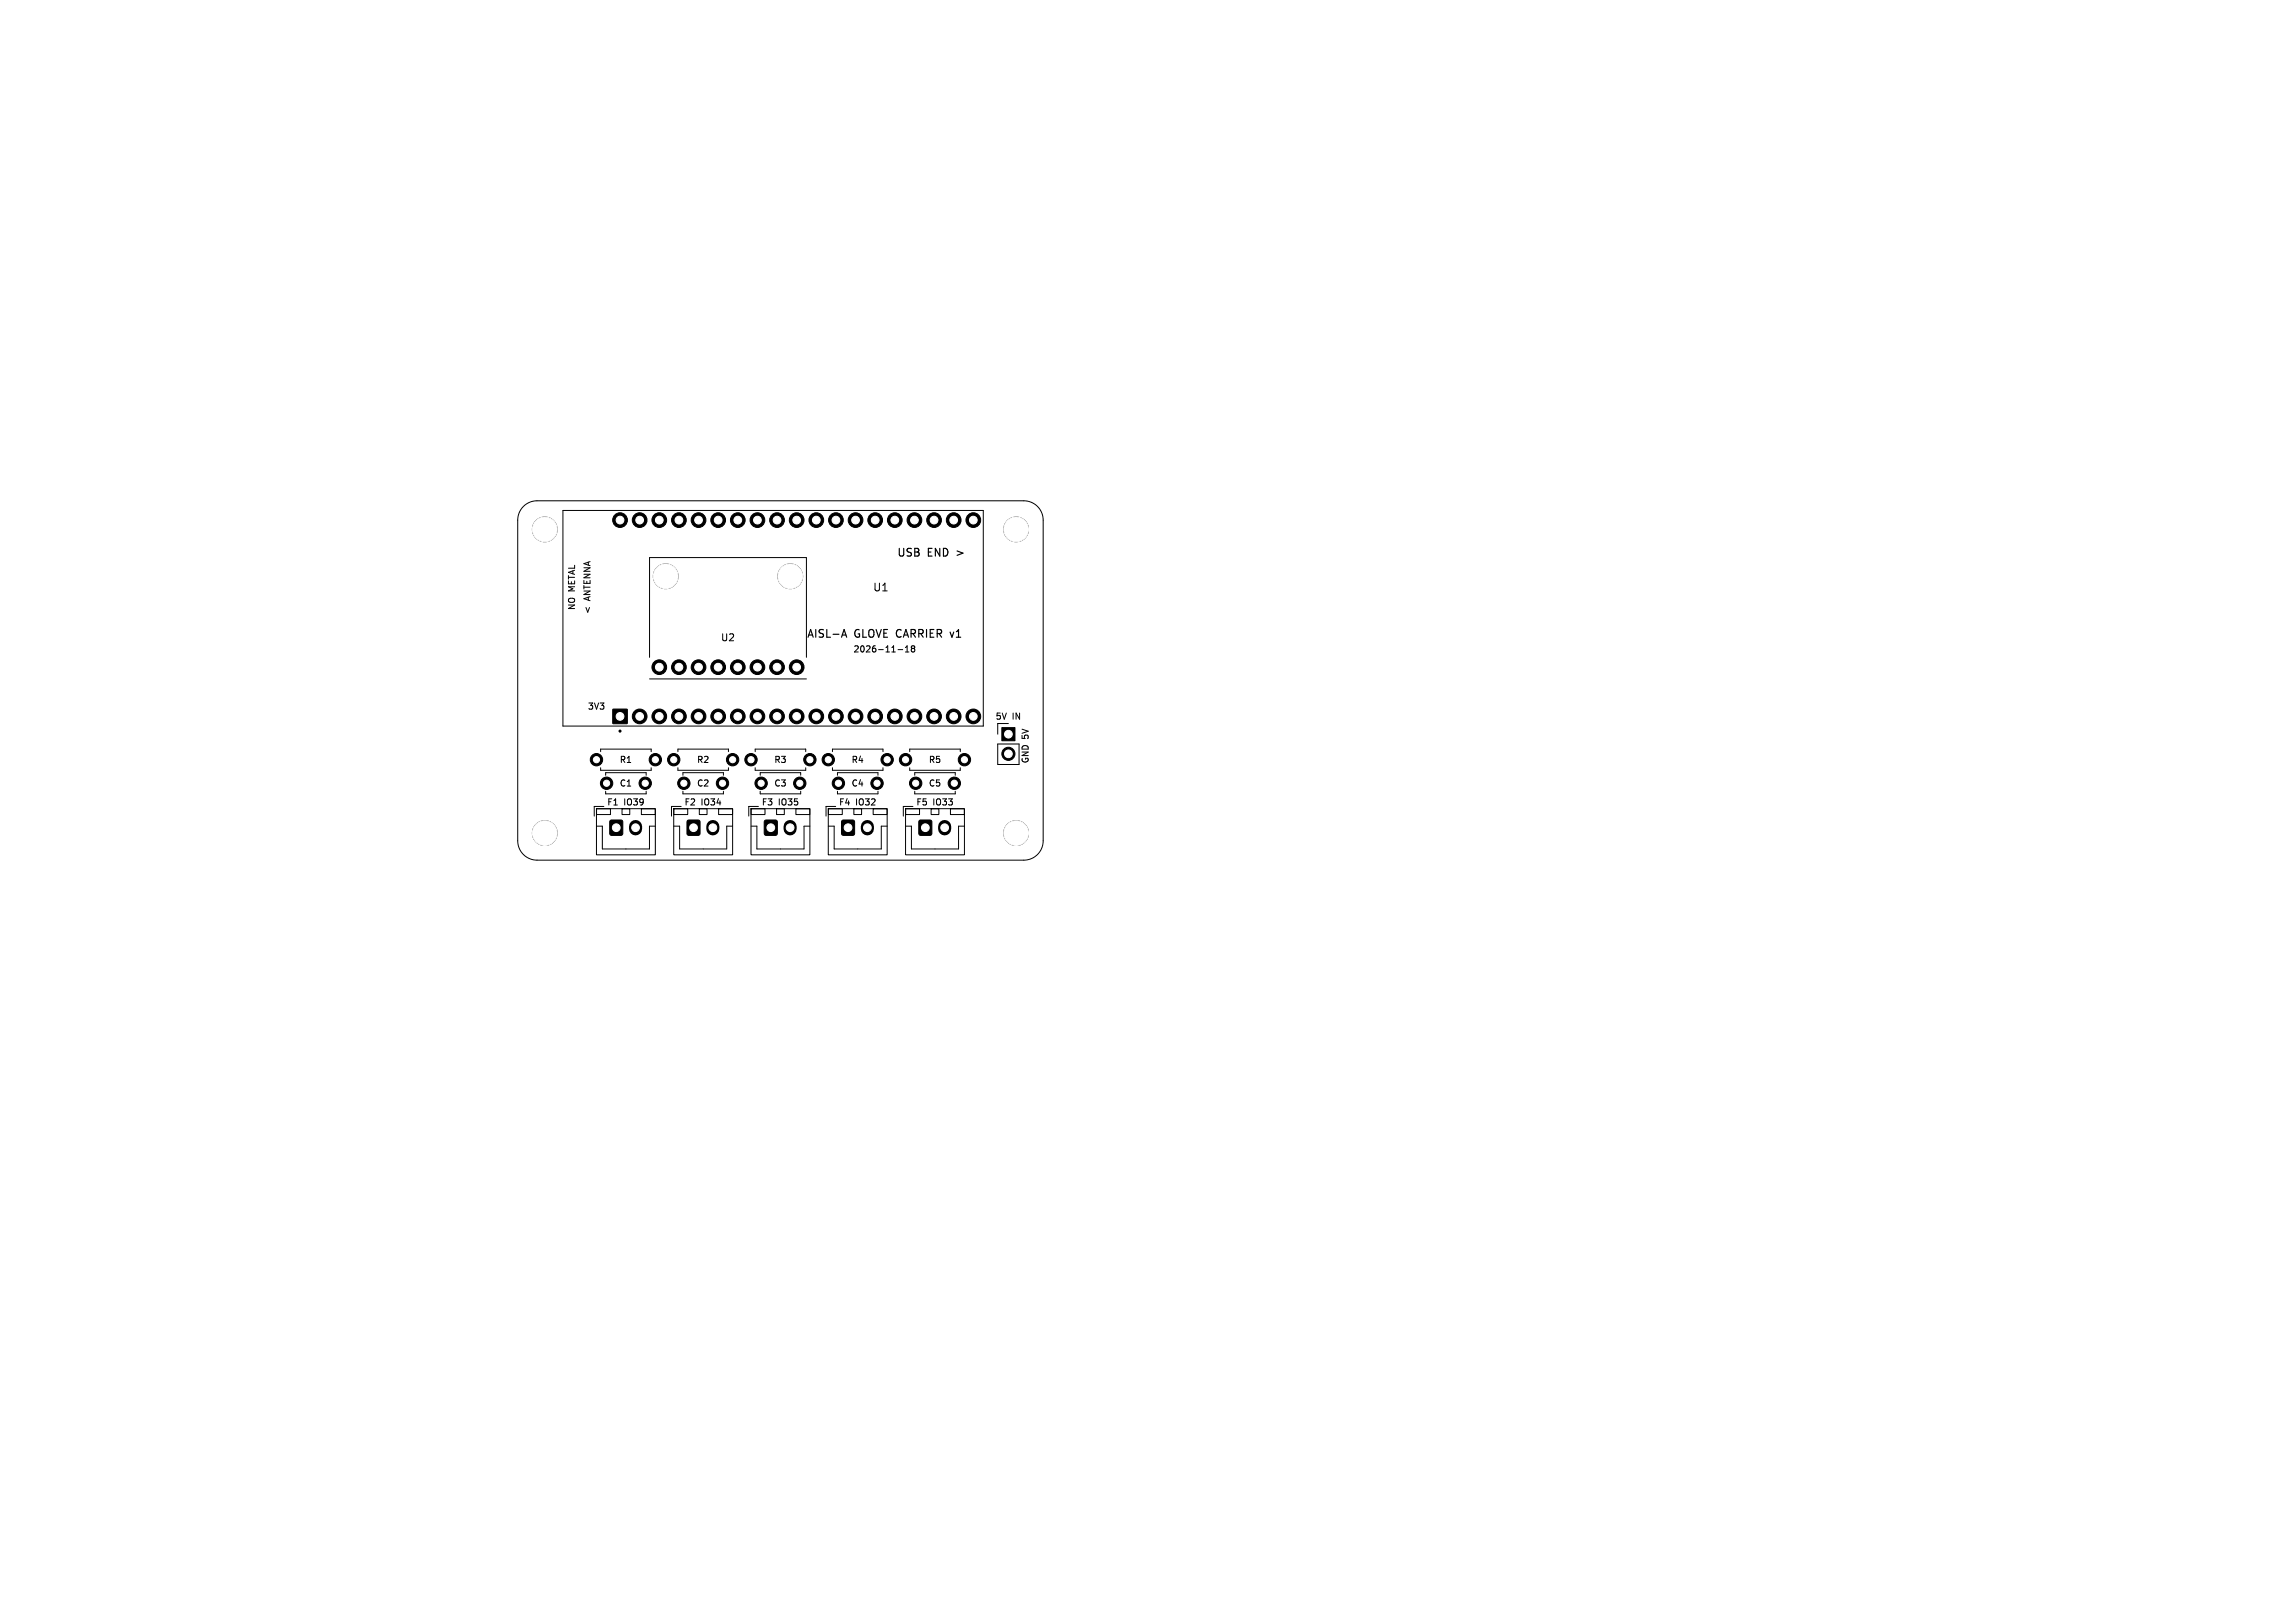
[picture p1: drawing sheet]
<svg xmlns="http://www.w3.org/2000/svg" width="297mm" height="210mm" viewBox="0 0 297 210" stroke-linecap="round" stroke-linejoin="round" font-family="sans-serif">
<defs><g id="words">
<g font-size="1.4">
<text x="112.9" y="76.7">U1</text>
<text x="116" y="72.2">USB</text>
<text x="120" y="72.2">END</text>
<text x="124" y="72.2">&gt;</text>
<text x="104.4" y="82.7">AISL-A</text>
<text x="110.6" y="82.7">GLOVE CARRIER</text>
<text x="123.4" y="82.7">v1</text>
</g>
<text font-size="1.3" x="93.2" y="83.1">U2</text>
<g font-size="1.1">
<text x="74.6" y="76.5" transform="rotate(-90 74.6 76.5)">METAL</text>
<text x="76.6" y="77.7" transform="rotate(-90 76.6 77.7)">ANTENNA</text>
<text x="74.6" y="79" transform="rotate(-90 74.6 79)">NO</text>
<text x="76.6" y="79.5" transform="rotate(-90 76.6 79.5)">&lt;</text>
<text x="110.4" y="84.6">2026-11-18</text>
<text x="76" y="92">3V3</text>
<text x="128.8" y="93.3">5V</text>
<text x="131" y="93.3">IN</text>
<text x="80.1" y="98.9">R1</text>
<text x="80.1" y="101.9">C1</text>
<text x="90.1" y="101.9">C2</text>
<text x="90.1" y="98.9">R2</text>
<text x="100.1" y="98.9">R3</text>
<text x="100.1" y="101.9">C3</text>
<text x="110.1" y="101.9">C4</text>
<text x="110.1" y="98.9">R4</text>
<text x="120.1" y="98.9">R5</text>
<text x="120.1" y="101.9">C5</text>
<text x="133.3" y="98.9" transform="rotate(-90 133.3 98.9)">GND 5V</text>
<text x="78.5" y="104.4">F1</text>
<text x="80.8" y="104.4">IO39</text>
<text x="88.5" y="104.4">F2</text>
<text x="90.8" y="104.4">IO34</text>
<text x="98.5" y="104.4">F3</text>
<text x="100.8" y="104.4">IO35</text>
<text x="108.5" y="104.4">F4</text>
<text x="110.8" y="104.4">IO32</text>
<text x="118.5" y="104.4">F5</text>
<text x="120.8" y="104.4">IO33</text>
</g>
</g></defs>
<g fill="#000" stroke="#000" stroke-width=".13">
<path d="M79.3 91.8h1.9v1.8h-1.9zM129.7 94.2h1.6v1.7h-1.6zM79 106.2l.2-.1 1.3 .1 .1 .2v1.5l-.1 .1-.2 .1-1.3-.1-.1-.1v-1.5zM89 106.2l.1-.1 1.4 .1 .1 .2v1.5l-.1 .1-.1 .1-1.4-.1-.1-.1v-1.5zM99 106.2l.1-.1 1.4 .1 .1 .2v1.5l-.1 .1-.1 .1-1.4-.1-.1-.1v-1.5zM109 106.2l.1-.1 1.4 .1 .1 .2v1.5l-.1 .1-.1 .1-1.4-.1-.1-.1v-1.5zM119 106.2l.1-.1 1.4 .1 .1 .2v1.5l-.1 .1-.1 .1-1.4-.1-.1-.1v-1.5z"/>
<circle cx="70.5" cy="68.5" r="1.6"/>
<circle cx="80.2" cy="67.3" r=".95"/>
<circle cx="82.8" cy="67.3" r=".95"/>
<circle cx="85.3" cy="67.3" r=".95"/>
<circle cx="86.1" cy="74.6" r="1.6"/>
<circle cx="87.9" cy="67.3" r=".95"/>
<circle cx="90.4" cy="67.3" r=".95"/>
<circle cx="92.9" cy="67.3" r=".95"/>
<circle cx="95.5" cy="67.3" r=".95"/>
<circle cx="98" cy="67.3" r=".95"/>
<circle cx="100.6" cy="67.3" r=".95"/>
<circle cx="102.3" cy="74.6" r="1.6"/>
<circle cx="103.1" cy="67.3" r=".95"/>
<circle cx="105.6" cy="67.3" r=".95"/>
<circle cx="108.2" cy="67.3" r=".95"/>
<circle cx="110.7" cy="67.3" r=".95"/>
<circle cx="113.3" cy="67.3" r=".95"/>
<circle cx="115.8" cy="67.3" r=".95"/>
<circle cx="118.3" cy="67.3" r=".95"/>
<circle cx="120.9" cy="67.3" r=".95"/>
<circle cx="123.4" cy="67.3" r=".95"/>
<circle cx="126" cy="67.3" r=".95"/>
<circle cx="131.5" cy="68.5" r="1.6"/>
<circle cx="77.2" cy="98.3" r=".8"/>
<circle cx="82.8" cy="92.7" r=".95"/>
<circle cx="84.8" cy="98.3" r=".8"/>
<circle cx="85.3" cy="92.7" r=".95"/>
<circle cx="85.3" cy="86.3" r=".95"/>
<circle cx="87.2" cy="98.3" r=".8"/>
<circle cx="87.9" cy="92.7" r=".95"/>
<circle cx="87.9" cy="86.3" r=".95"/>
<circle cx="90.4" cy="92.7" r=".95"/>
<circle cx="90.4" cy="86.3" r=".95"/>
<circle cx="92.9" cy="92.7" r=".95"/>
<circle cx="92.9" cy="86.3" r=".95"/>
<circle cx="94.8" cy="98.3" r=".8"/>
<circle cx="95.5" cy="92.7" r=".95"/>
<circle cx="95.5" cy="86.3" r=".95"/>
<circle cx="97.2" cy="98.3" r=".8"/>
<circle cx="98" cy="92.7" r=".95"/>
<circle cx="98" cy="86.3" r=".95"/>
<circle cx="100.6" cy="92.7" r=".95"/>
<circle cx="100.6" cy="86.3" r=".95"/>
<circle cx="103.1" cy="92.7" r=".95"/>
<circle cx="103.1" cy="86.3" r=".95"/>
<circle cx="104.8" cy="98.3" r=".8"/>
<circle cx="105.6" cy="92.7" r=".95"/>
<circle cx="107.2" cy="98.3" r=".8"/>
<circle cx="108.2" cy="92.7" r=".95"/>
<circle cx="110.7" cy="92.7" r=".95"/>
<circle cx="113.3" cy="92.7" r=".95"/>
<circle cx="114.8" cy="98.3" r=".8"/>
<circle cx="115.8" cy="92.7" r=".95"/>
<circle cx="117.2" cy="98.3" r=".8"/>
<circle cx="118.3" cy="92.7" r=".95"/>
<circle cx="120.9" cy="92.7" r=".95"/>
<circle cx="123.4" cy="92.7" r=".95"/>
<circle cx="124.8" cy="98.3" r=".8"/>
<circle cx="126" cy="92.7" r=".95"/>
<circle cx="130.5" cy="97.5" r=".85"/>
<circle cx="70.5" cy="107.8" r="1.6"/>
<circle cx="78.5" cy="101.3" r=".8"/>
<circle cx="83.5" cy="101.3" r=".8"/>
<circle cx="88.5" cy="101.3" r=".8"/>
<circle cx="93.5" cy="101.3" r=".8"/>
<circle cx="98.5" cy="101.3" r=".8"/>
<circle cx="103.5" cy="101.3" r=".8"/>
<circle cx="108.5" cy="101.3" r=".8"/>
<circle cx="113.5" cy="101.3" r=".8"/>
<circle cx="118.5" cy="101.3" r=".8"/>
<circle cx="123.5" cy="101.3" r=".8"/>
<circle cx="131.5" cy="107.8" r="1.6"/>
</g>
<path d="M82.3 107v.3M92.3 107v.3M102.3 107v.3M112.2 107v.3M122.2 107v.3" fill="none" stroke="#000" stroke-width="1.7"/>
<path d="M108.9 82.5l.3-1 .4 1M109 82.2h.5M123 81.8l.2 .7" fill="none" stroke="#000" stroke-width=".15"/>
<g fill="none" stroke="#000" stroke-width=".13">
<path d="M67.7 65.5a2.5 2.5 0 0 1 1.8-.7h63a2.5 2.5 0 0 1 2.5 2.5v41.5a2.5 2.5 0 0 1-2.5 2.5h-63a2.5 2.5 0 0 1-2.5-2.5v-41.5a2.5 2.5 0 0 1 .7-1.8zM72.8 66.1h54.4v27.9h-54.4zM77.7 97.3v-.4h6.6v.4M77.7 99.3v.4h6.6v-.4M84.1 85.1v-12.9h20.3v12.9M84.1 87.9h20.3M87.7 97.3v-.4h6.6v.4M87.7 99.3v.4h6.6v-.4M97.7 97.3v-.4h6.6v.4M97.7 99.3v.4h6.6v-.4M107.7 97.3v-.4h6.6v.4M107.7 99.3v.4h6.6v-.4"/>
<path d="M116.2 84.1h.6M117.2 84.4h.4M117.2 83.8l.2-.2v.8M117.7 97.3v-.4h6.6v.4M117.7 99.3v.4h6.6v-.4M118.1 83.9l-.2 .2v.1l.2 .2h.1l.2-.2-.1-.2-.1-.1M118.1 83.9l-.2-.1 .2-.2h.2l.1 .1-.2 .2M118.1 83.9h.1M129.1 96.3h2.8v2.6h-2.8zM130.5 93.6h-1.4v1.4M77.2 104.6h7.6v6h-7.6zM77.2 104.7h1.8v.7h-1.8z"/>
<path d="M77.2 106.9h.7v3h6.1v-3h.8M78.1 104.4h-1.2v1.2M78.4 100.3v-.3h5.2v.3M78.4 102.4v.3h5.2v-.3M80.5 104.7h1v.7h-1zM83 104.7h1.8v.7h-1.8zM87.2 104.6h7.6v6h-7.6zM87.2 104.7h1.8v.7h-1.8zM87.2 106.9h.7v3h6.1v-3h.8M88.1 104.4h-1.2v1.2M88.4 100.3v-.3h5.2v.3M88.4 102.4v.3h5.2v-.3"/>
<path d="M90.5 104.7h1v.7h-1zM93 104.7h1.8v.7h-1.8zM97.2 104.6h7.6v6h-7.6zM97.2 104.7h1.8v.7h-1.8zM97.2 106.9h.7v3h6.1v-3h.8M98.1 104.4h-1.2v1.2M98.4 100.3v-.3h5.2v.3M98.4 102.4v.3h5.2v-.3M100.5 104.7h1v.7h-1zM103 104.7h1.8v.7h-1.8zM107.2 104.6h7.6v6h-7.6zM107.2 104.7h1.8v.7h-1.8z"/>
<path d="M107.2 106.9h.7v3h6.1v-3h.8M108.1 104.4h-1.2v1.2M108.4 100.3v-.3h5.2v.3M108.4 102.4v.3h5.2v-.3M110.5 104.7h1v.7h-1zM113 104.7h1.8v.7h-1.8zM117.2 104.6h7.6v6h-7.6zM117.2 104.7h1.8v.7h-1.8zM117.2 106.9h.7v3h6.1v-3h.8M118.1 104.4h-1.2v1.2M118.4 100.3v-.3h5.2v.3M118.4 102.4v.3h5.2v-.3"/>
<path d="M120.5 104.7h1v.7h-1zM123 104.7h1.8v.7h-1.8z"/>
</g>
<circle cx="80.2" cy="94.6" r=".1" fill="none" stroke="#000" stroke-width=".2"/>
<g fill="#fff" stroke="#fff" stroke-width=".13">
<circle cx="131.5" cy="107.8" r="1.6"/>
<circle cx="70.5" cy="107.8" r="1.6"/>
<circle cx="77.2" cy="98.3" r=".4"/>
<circle cx="84.8" cy="98.3" r=".4"/>
<circle cx="131.5" cy="68.5" r="1.6"/>
<circle cx="88.5" cy="101.4" r=".4"/>
<circle cx="93.5" cy="101.4" r=".4"/>
<circle cx="86.1" cy="74.6" r="1.6"/>
<circle cx="102.3" cy="74.6" r="1.6"/>
<circle cx="100.6" cy="86.3" r=".5"/>
<circle cx="87.9" cy="86.3" r=".5"/>
<circle cx="103.1" cy="86.3" r=".5"/>
<circle cx="90.4" cy="86.3" r=".5"/>
<circle cx="92.9" cy="86.3" r=".5"/>
<circle cx="85.3" cy="86.3" r=".5"/>
<circle cx="98" cy="86.3" r=".5"/>
<circle cx="95.5" cy="86.3" r=".5"/>
<circle cx="78.5" cy="101.4" r=".4"/>
<circle cx="83.5" cy="101.4" r=".4"/>
<circle cx="130.5" cy="95" r=".5"/>
<circle cx="130.5" cy="97.5" r=".5"/>
<circle cx="79.8" cy="107.1" r=".5"/>
<circle cx="82.2" cy="107.1" r=".5"/>
<circle cx="89.8" cy="107.1" r=".5"/>
<circle cx="92.2" cy="107.1" r=".5"/>
<circle cx="117.2" cy="98.3" r=".4"/>
<circle cx="124.8" cy="98.3" r=".4"/>
<circle cx="118.5" cy="101.4" r=".4"/>
<circle cx="123.5" cy="101.4" r=".4"/>
<circle cx="108.5" cy="101.4" r=".4"/>
<circle cx="113.5" cy="101.4" r=".4"/>
<circle cx="80.2" cy="92.7" r=".5"/>
<circle cx="82.8" cy="92.7" r=".5"/>
<circle cx="85.3" cy="92.7" r=".5"/>
<circle cx="87.9" cy="92.7" r=".5"/>
<circle cx="90.4" cy="92.7" r=".5"/>
<circle cx="92.9" cy="92.7" r=".5"/>
<circle cx="95.5" cy="92.7" r=".5"/>
<circle cx="98" cy="92.7" r=".5"/>
<circle cx="100.6" cy="92.7" r=".5"/>
<circle cx="103.1" cy="92.7" r=".5"/>
<circle cx="105.6" cy="92.7" r=".5"/>
<circle cx="108.2" cy="92.7" r=".5"/>
<circle cx="110.7" cy="92.7" r=".5"/>
<circle cx="113.3" cy="92.7" r=".5"/>
<circle cx="115.8" cy="92.7" r=".5"/>
<circle cx="118.3" cy="92.7" r=".5"/>
<circle cx="120.9" cy="92.7" r=".5"/>
<circle cx="123.4" cy="92.7" r=".5"/>
<circle cx="126" cy="92.7" r=".5"/>
<circle cx="80.2" cy="67.3" r=".5"/>
<circle cx="82.8" cy="67.3" r=".5"/>
<circle cx="85.3" cy="67.3" r=".5"/>
<circle cx="87.9" cy="67.3" r=".5"/>
<circle cx="90.4" cy="67.3" r=".5"/>
<circle cx="92.9" cy="67.3" r=".5"/>
<circle cx="95.5" cy="67.3" r=".5"/>
<circle cx="98" cy="67.3" r=".5"/>
<circle cx="100.6" cy="67.3" r=".5"/>
<circle cx="103.1" cy="67.3" r=".5"/>
<circle cx="105.6" cy="67.3" r=".5"/>
<circle cx="108.2" cy="67.3" r=".5"/>
<circle cx="110.7" cy="67.3" r=".5"/>
<circle cx="113.3" cy="67.3" r=".5"/>
<circle cx="115.8" cy="67.3" r=".5"/>
<circle cx="118.3" cy="67.3" r=".5"/>
<circle cx="120.9" cy="67.3" r=".5"/>
<circle cx="123.4" cy="67.3" r=".5"/>
<circle cx="126" cy="67.3" r=".5"/>
<circle cx="119.7" cy="107.1" r=".5"/>
<circle cx="122.3" cy="107.1" r=".5"/>
<circle cx="97.2" cy="98.3" r=".4"/>
<circle cx="104.8" cy="98.3" r=".4"/>
<circle cx="87.2" cy="98.3" r=".4"/>
<circle cx="94.8" cy="98.3" r=".4"/>
<circle cx="107.2" cy="98.3" r=".4"/>
<circle cx="114.8" cy="98.3" r=".4"/>
<circle cx="70.5" cy="68.5" r="1.6"/>
<circle cx="98.5" cy="101.4" r=".4"/>
<circle cx="103.5" cy="101.4" r=".4"/>
<circle cx="99.8" cy="107.1" r=".5"/>
<circle cx="102.3" cy="107.1" r=".5"/>
<circle cx="109.7" cy="107.1" r=".5"/>
<circle cx="112.3" cy="107.1" r=".5"/>
</g>
<use href="#words"/>
</svg>
